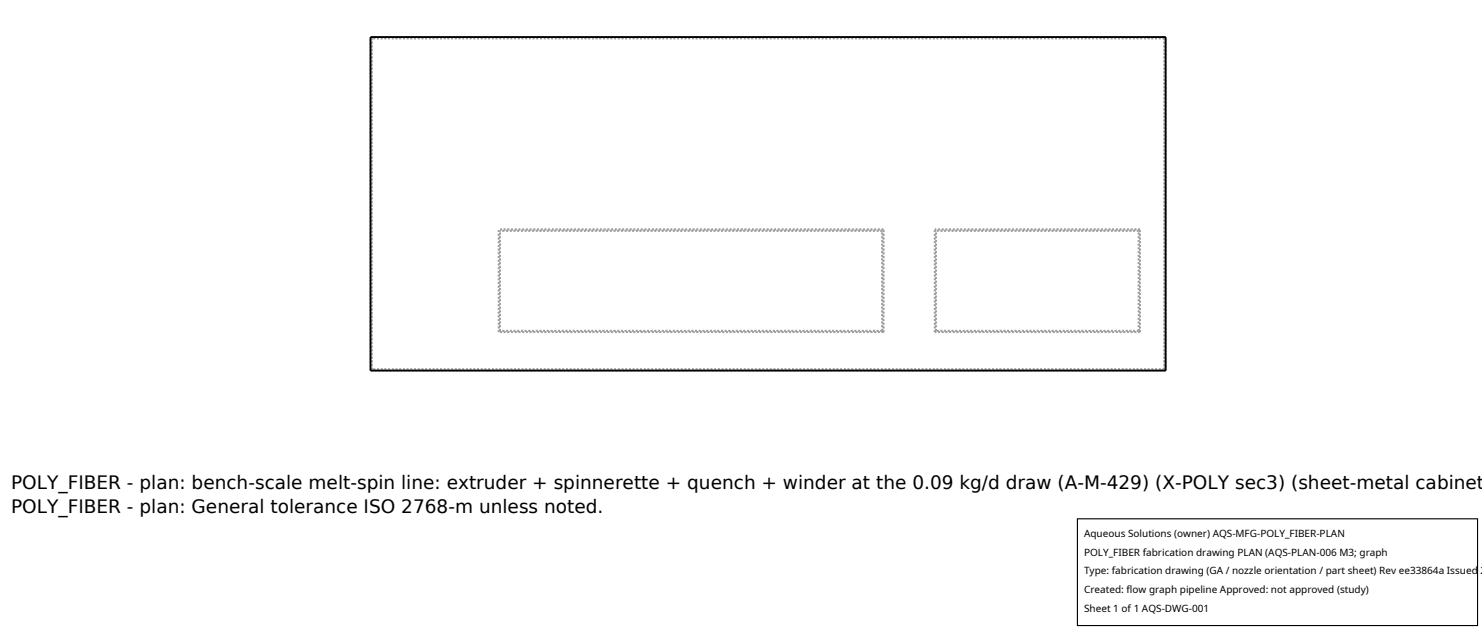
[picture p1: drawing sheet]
<svg xmlns="http://www.w3.org/2000/svg" width="212mm" height="90mm" viewBox="0 0 212 90" stroke-linecap="round" stroke-linejoin="round" font-family="sans-serif">
<defs><g id="words">
<g font-size="2.6">
<text x="1.6" y="69.8">POLY_FIBER - plan: bench-scale melt-spin line: extruder + spinnerette + quench + winder at the 0.09 kg/d draw (A-M-429) (X-POLY sec3) (sheet-metal cabinet</text>
<text x="1.6" y="73.3">POLY_FIBER - plan: General tolerance ISO 2768-m unless noted.</text>
</g>
<g font-size="1.4">
<text x="154.8" y="76.6">Aqueous Solutions (owner) AQS-MFG-POLY_FIBER-PLAN</text>
<text x="154.8" y="79.3">POLY_FIBER fabrication drawing PLAN (AQS-PLAN-006 M3; graph</text>
<text x="154.8" y="82">Type: fabrication drawing (GA / nozzle orientation / part sheet) Rev ee33864a Issued 2</text>
<text x="154.8" y="84.7">Created: flow graph pipeline Approved: not approved (study)</text>
<text x="154.8" y="87.4">Sheet 1 of 1 AQS-DWG-001</text>
</g>
</g></defs>
<g fill="none" stroke="#a0a0a0" stroke-width=".26" stroke-dasharray=".3 .3" stroke-linecap="butt">
<path d="M53.1 5.5v47.2M166.3 5.5v47.2M166.3 5.5h-113.2M166.5 5.3h-113.6M126 33h-54.6M126.2 32.8h-55M162.6 33h-28.9M162.8 32.8h-29.3M52.9 52.9v-47.6M53.1 52.7v-47.2M71.2 47.4v-14.6M71.4 47.2v-14.2"/>
<path d="M126 47.2v-14.2M126 47.2h-54.6M126.2 47.4v-14.6M126.2 47.4h-55M133.5 47.4v-14.6M133.7 47.2v-14.2M162.6 47.2v-14.2M162.6 47.2h-28.9M162.8 47.4v-14.6M162.8 47.4h-29.3M166.3 52.7v-47.2M166.3 52.7h-113.2"/>
<path d="M166.5 52.9v-47.6M166.5 52.9h-113.6"/>
</g>
<path d="M52.9 5.3h113.6v47.6h-113.6z" fill="none" stroke="#000" stroke-width=".26"/>
<path d="M153.9 74.1h57.1v15.2h-57.1z" fill="#fff" stroke="#000" stroke-width=".16"/>
<use href="#words"/>
</svg>
